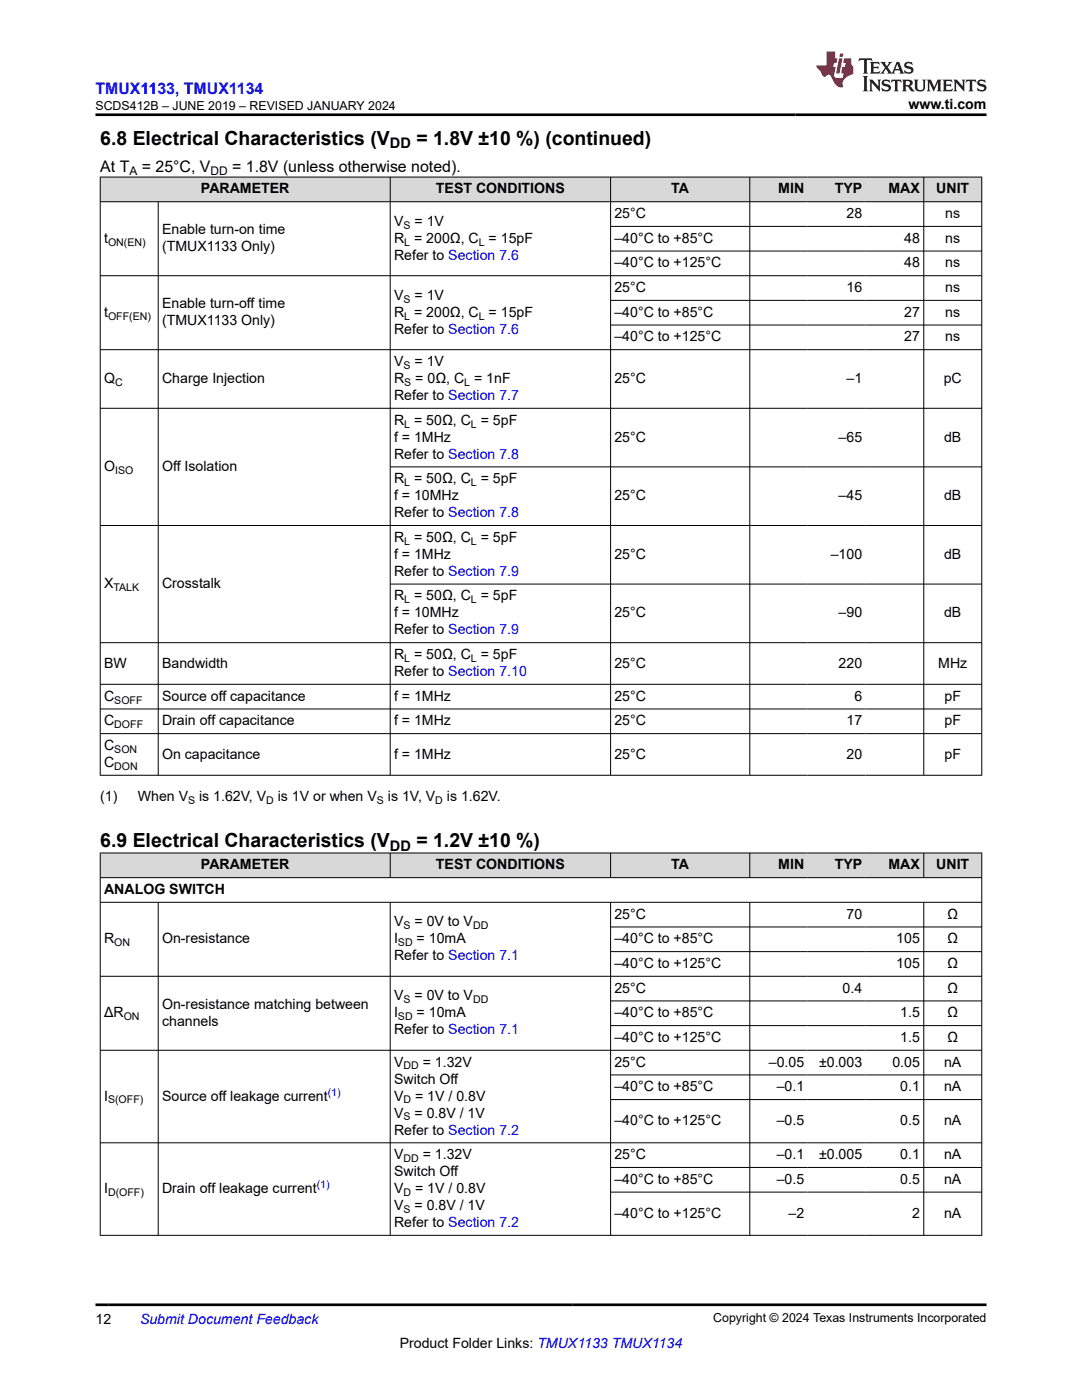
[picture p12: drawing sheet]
<svg xmlns="http://www.w3.org/2000/svg" width="216mm" height="279mm" viewBox="0 0 216 279" stroke-linecap="round" stroke-linejoin="round" font-family="sans-serif">
<defs><g id="words">
<g font-size="3.9">
<text x="20" y="28.8">6.8 Electrical Characteristics (V</text>
<text x="83.1" y="28.8">= 1.8V ±10 %) (continued)</text>
<text x="20" y="169">6.9 Electrical Characteristics (V</text>
<text x="83.1" y="169">= 1.2V ±10 %)</text>
</g>
<text font-size="3.2" fill="#00f" x="19" y="18.7">TMUX1133, TMUX1134</text>
<g font-size="3.2">
<text x="20" y="34.3">At T</text>
<text x="28.3" y="34.3">= 25°C, V</text>
<text x="46.3" y="34.3">= 1.8V (unless otherwise noted).</text>
</g>
<g font-size="2.9">
<text x="77.8" y="29.6">DD</text>
<text x="77.8" y="169.7">DD</text>
</g>
<g font-size="2.8">
<text x="181.3" y="21.8">www.ti.com</text>
<text x="40.1" y="38.6">PARAMETER</text>
<text x="87" y="38.6">TEST CONDITIONS</text>
<text x="133.9" y="38.6">TA</text>
<text x="155.3" y="38.6">MIN</text>
<text x="166.6" y="38.6">TYP</text>
<text x="177.3" y="38.6">MAX</text>
<text x="186.8" y="38.6">UNIT</text>
<text x="32.3" y="46.8">Enable turn-on time</text>
<text x="78.6" y="45.1">V</text>
<text x="82.7" y="45.1">= 1V</text>
<text x="122.6" y="43.5">25°C</text>
<text x="168.9" y="43.5">28</text>
<text x="188.6" y="43.5">ns</text>
<text x="20.8" y="48.5">t</text>
<text x="32.3" y="50.1">(TMUX1133 Only)</text>
<text x="78.6" y="48.5">R = 200Ω, C = 15pF</text>
<text x="78.6" y="51.8">Refer to Section 7.6</text>
<text x="122.6" y="48.5">–40°C to +85°C</text>
<text x="122.6" y="53.4">–40°C to +125°C</text>
<text x="180.4" y="48.5">48</text>
<text x="180.4" y="53.4">48</text>
<text x="188.6" y="48.5">ns</text>
<text x="188.6" y="53.4">ns</text>
<text x="78.6" y="59.8">V</text>
<text x="82.7" y="59.8">= 1V</text>
<text x="122.6" y="58.3">25°C</text>
<text x="168.9" y="58.3">16</text>
<text x="188.6" y="58.3">ns</text>
<text x="20.8" y="63.2">t</text>
<text x="32.3" y="61.5">Enable turn-off time</text>
<text x="32.3" y="64.9">(TMUX1133 Only)</text>
<text x="78.6" y="63.2">R = 200Ω, C = 15pF</text>
<text x="122.6" y="63.2">–40°C to +85°C</text>
<text x="180.4" y="63.2">27</text>
<text x="188.6" y="63.2">ns</text>
<text x="78.6" y="66.6">Refer to Section 7.6</text>
<text x="122.6" y="68.1">–40°C to +125°C</text>
<text x="180.4" y="68.1">27</text>
<text x="188.6" y="68.1">ns</text>
<text x="20.8" y="76.4">Q</text>
<text x="32.3" y="76.4">Charge Injection</text>
<text x="78.6" y="73.1">V</text>
<text x="78.6" y="76.4">R</text>
<text x="82.7" y="73.1">= 1V</text>
<text x="82.9" y="76.4">= 0Ω, C = 1nF</text>
<text x="122.6" y="76.4">25°C</text>
<text x="168.9" y="76.4">–1</text>
<text x="188.3" y="76.4">pC</text>
<text x="78.6" y="79.8">Refer to Section 7.7</text>
<text x="78.6" y="84.8">R = 50Ω, C = 5pF</text>
<text x="78.6" y="88.1">f = 1MHz</text>
<text x="122.6" y="88.1">25°C</text>
<text x="167.3" y="88.1">–65</text>
<text x="188.4" y="88.1">dB</text>
<text x="20.8" y="94">O</text>
<text x="32.3" y="94">Off Isolation</text>
<text x="78.6" y="91.5">Refer to Section 7.8</text>
<text x="78.6" y="96.5">R = 50Ω, C = 5pF</text>
<text x="78.6" y="99.8">f = 10MHz</text>
<text x="122.6" y="99.8">25°C</text>
<text x="167.3" y="99.8">–45</text>
<text x="188.4" y="99.8">dB</text>
<text x="78.6" y="103.2">Refer to Section 7.8</text>
<text x="78.6" y="108.1">R = 50Ω, C = 5pF</text>
<text x="78.6" y="111.5">f = 1MHz</text>
<text x="122.6" y="111.5">25°C</text>
<text x="165.8" y="111.5">–100</text>
<text x="188.4" y="111.5">dB</text>
<text x="20.8" y="117.4">X</text>
<text x="32.3" y="117.4">Crosstalk</text>
<text x="78.6" y="114.9">Refer to Section 7.9</text>
<text x="78.6" y="119.8">R = 50Ω, C = 5pF</text>
<text x="78.6" y="123.2">f = 10MHz</text>
<text x="122.6" y="123.2">25°C</text>
<text x="167.3" y="123.2">–90</text>
<text x="188.4" y="123.2">dB</text>
<text x="78.6" y="126.6">Refer to Section 7.9</text>
<text x="78.6" y="131.5">R = 50Ω, C = 5pF</text>
<text x="20.8" y="133.2">BW</text>
<text x="32.3" y="133.2">Bandwidth</text>
<text x="78.6" y="134.9">Refer to Section 7.10</text>
<text x="122.6" y="133.2">25°C</text>
<text x="167.3" y="133.2">220</text>
<text x="187.2" y="133.2">MHz</text>
<text x="20.8" y="139.8">C</text>
<text x="32.3" y="139.8">Source off capacitance</text>
<text x="78.6" y="139.8">f = 1MHz</text>
<text x="122.6" y="139.8">25°C</text>
<text x="170.5" y="139.8">6</text>
<text x="188.5" y="139.8">pF</text>
<text x="20.8" y="144.8">C</text>
<text x="20.8" y="149.7">C</text>
<text x="32.3" y="144.8">Drain off capacitance</text>
<text x="78.6" y="144.8">f = 1MHz</text>
<text x="122.6" y="144.8">25°C</text>
<text x="168.9" y="144.8">17</text>
<text x="188.5" y="144.8">pF</text>
<text x="20.8" y="153.1">C</text>
<text x="32.3" y="151.4">On capacitance</text>
<text x="78.6" y="151.4">f = 1MHz</text>
<text x="122.6" y="151.4">25°C</text>
<text x="168.9" y="151.4">20</text>
<text x="188.5" y="151.4">pF</text>
<text x="20" y="159.9">(1)</text>
<text x="27.5" y="159.9">When V</text>
<text x="39.7" y="159.9">is 1.62V, V</text>
<text x="55.4" y="159.9">is 1V or when V</text>
<text x="77.4" y="159.9">is 1V, V</text>
<text x="89.2" y="159.9">is 1.62V.</text>
<text x="40.1" y="173.5">PARAMETER</text>
<text x="87" y="173.5">TEST CONDITIONS</text>
<text x="133.9" y="173.5">TA</text>
<text x="155.3" y="173.5">MIN</text>
<text x="166.6" y="173.5">TYP</text>
<text x="177.3" y="173.5">MAX</text>
<text x="186.8" y="173.5">UNIT</text>
<text x="20.8" y="178.4">ANALOG SWITCH</text>
<text x="78.6" y="184.9">V</text>
<text x="82.7" y="184.9">= 0V to V</text>
<text x="122.6" y="183.3">25°C</text>
<text x="168.9" y="183.3">70</text>
<text x="189.1" y="183.3">Ω</text>
<text x="20.8" y="188.3">R</text>
<text x="32.3" y="188.3">On-resistance</text>
<text x="78.6" y="188.3">I</text>
<text x="78.6" y="191.7">Refer to Section 7.1</text>
<text x="83.1" y="188.3">= 10mA</text>
<text x="122.6" y="188.3">–40°C to +85°C</text>
<text x="178.9" y="188.3">105</text>
<text x="189.1" y="188.3">Ω</text>
<text x="122.6" y="193.2">–40°C to +125°C</text>
<text x="178.9" y="193.2">105</text>
<text x="189.1" y="193.2">Ω</text>
<text x="20.8" y="203">ΔR</text>
<text x="32.3" y="201.3">On-resistance matching between</text>
<text x="78.6" y="203">I</text>
<text x="78.6" y="199.6">V</text>
<text x="82.7" y="199.6">= 0V to V</text>
<text x="83.1" y="203">= 10mA</text>
<text x="122.6" y="198.1">25°C</text>
<text x="122.6" y="203">–40°C to +85°C</text>
<text x="168.1" y="198.1">0.4</text>
<text x="179.6" y="203">1.5</text>
<text x="189.1" y="198.1">Ω</text>
<text x="189.1" y="203">Ω</text>
<text x="32.3" y="204.7">channels</text>
<text x="78.6" y="206.4">Refer to Section 7.1</text>
<text x="122.6" y="208">–40°C to +125°C</text>
<text x="179.6" y="208">1.5</text>
<text x="189.1" y="208">Ω</text>
<text x="78.6" y="212.9">V</text>
<text x="84.4" y="212.9">= 1.32V</text>
<text x="122.6" y="212.9">25°C</text>
<text x="153.4" y="212.9">–0.05</text>
<text x="163.4" y="212.9">±0.003</text>
<text x="178.1" y="212.9">0.05</text>
<text x="188.4" y="212.9">nA</text>
<text x="20.8" y="219.7">I</text>
<text x="32.3" y="219.7">Source off leakage current</text>
<text x="78.6" y="216.3">Switch Off</text>
<text x="78.6" y="219.7">V</text>
<text x="82.8" y="219.7">= 1V / 0.8V</text>
<text x="122.6" y="217.8">–40°C to +85°C</text>
<text x="155" y="217.8">–0.1</text>
<text x="179.6" y="217.8">0.1</text>
<text x="188.4" y="217.8">nA</text>
<text x="78.6" y="226.4">Refer to Section 7.2</text>
<text x="78.6" y="223">V</text>
<text x="82.7" y="223">= 0.8V / 1V</text>
<text x="122.6" y="224.6">–40°C to +125°C</text>
<text x="155" y="224.6">–0.5</text>
<text x="179.6" y="224.6">0.5</text>
<text x="188.4" y="224.6">nA</text>
<text x="78.6" y="231.3">V</text>
<text x="84.4" y="231.3">= 1.32V</text>
<text x="122.6" y="231.3">25°C</text>
<text x="155" y="231.3">–0.1</text>
<text x="163.4" y="231.3">±0.005</text>
<text x="179.6" y="231.3">0.1</text>
<text x="188.4" y="231.3">nA</text>
<text x="20.8" y="238.1">I</text>
<text x="32.3" y="238.1">Drain off leakage current</text>
<text x="78.6" y="234.7">Switch Off</text>
<text x="78.6" y="238.1">V</text>
<text x="82.8" y="238.1">= 1V / 0.8V</text>
<text x="122.6" y="236.3">–40°C to +85°C</text>
<text x="155" y="236.3">–0.5</text>
<text x="179.6" y="236.3">0.5</text>
<text x="188.4" y="236.3">nA</text>
<text x="78.6" y="244.9">Refer to Section 7.2</text>
<text x="78.6" y="241.5">V</text>
<text x="82.7" y="241.5">= 0.8V / 1V</text>
<text x="122.6" y="243">–40°C to +125°C</text>
<text x="157.3" y="243">–2</text>
<text x="182" y="243">2</text>
<text x="188.4" y="243">nA</text>
<text x="19" y="264.2">12</text>
<text x="79.8" y="269">Product Folder Links: TMUX1133 TMUX1134</text>
</g>
<text font-size="2.8" fill="#00f" x="27.9" y="264.2">Submit Document Feedback</text>
<g font-size="2.5">
<text x="19.1" y="21.9">SCDS412B – JUNE 2019 – REVISED JANUARY 2024</text>
<text x="142.3" y="263.9">Copyright © 2024 Texas Instruments Incorporated</text>
</g>
<g font-size="2.4">
<text x="25.8" y="34.9">A</text>
<text x="42" y="34.9">DD</text>
</g>
<g font-size="2.1">
<text x="80.5" y="45.6">S</text>
<text x="21.6" y="49">ON(EN)</text>
<text x="80.7" y="49">L</text>
<text x="95.5" y="49">L</text>
<text x="21.6" y="63.8">OFF(EN)</text>
<text x="80.5" y="60.4">S</text>
<text x="80.7" y="63.8">L</text>
<text x="95.5" y="63.8">L</text>
<text x="23" y="77">C</text>
<text x="80.5" y="73.6">S</text>
<text x="80.7" y="77">S</text>
<text x="92.6" y="77">L</text>
<text x="80.7" y="85.3">L</text>
<text x="94" y="85.3">L</text>
<text x="23" y="94.6">ISO</text>
<text x="80.7" y="97">L</text>
<text x="94" y="97">L</text>
<text x="80.7" y="108.7">L</text>
<text x="94" y="108.7">L</text>
<text x="22.6" y="117.9">TALK</text>
<text x="80.7" y="120.4">L</text>
<text x="94" y="120.4">L</text>
<text x="80.7" y="132.1">L</text>
<text x="94" y="132.1">L</text>
<text x="22.8" y="140.4">SOFF</text>
<text x="22.8" y="145.3">DOFF</text>
<text x="22.8" y="150.2">SON</text>
<text x="22.8" y="153.6">DON</text>
<text x="37.5" y="160.4">S</text>
<text x="53.1" y="160.4">D</text>
<text x="75.2" y="160.4">S</text>
<text x="86.9" y="160.4">D</text>
<text x="80.5" y="185.4">S</text>
<text x="94.4" y="185.4">DD</text>
<text x="22.8" y="188.8">ON</text>
<text x="79.4" y="188.8">SD</text>
<text x="24.7" y="203.6">ON</text>
<text x="79.4" y="203.6">SD</text>
<text x="80.5" y="200.2">S</text>
<text x="94.4" y="200.2">DD</text>
<text x="80.5" y="213.4">DD</text>
<text x="21.6" y="220.2">S(OFF)</text>
<text x="80.5" y="220.2">D</text>
<text x="80.5" y="223.6">S</text>
<text x="80.5" y="231.9">DD</text>
<text x="21.6" y="238.7">D(OFF)</text>
<text x="80.5" y="238.7">D</text>
<text x="80.5" y="242.1">S</text>
</g>
<g font-size="2.1" fill="#00f">
<text x="65.4" y="218.7">(1)</text>
<text x="63.2" y="237.2">(1)</text>
</g>
</g></defs>
<g fill="#d8d8d8">
<path d="M20 35.3h175.9v5h-175.9z" fill-rule="evenodd"/>
<path d="M20.1 35.4h57.7v4.8h-57.7z" fill-rule="evenodd"/>
<path d="M77.9 35.4h43.9v4.8h-43.9z" fill-rule="evenodd"/>
<path d="M121.9 35.4h27.6v4.8h-27.6z" fill-rule="evenodd"/>
<path d="M149.7 35.4h11.5v4.8h-11.5z" fill-rule="evenodd"/>
<path d="M161.2 35.4h11.6v4.8h-11.6z" fill-rule="evenodd"/>
<path d="M172.8 35.4h11.5v4.8h-11.5z" fill-rule="evenodd"/>
<path d="M184.4 35.4h11.4v4.8h-11.4z" fill-rule="evenodd"/>
</g>
<g fill="none" stroke="#000" stroke-width=".2">
<path d="M19.9 35.3h176.1M20 35.3v119.5M77.9 35.3v119.5M121.8 35.3v119.5M149.6 35.3v119.5M184.3 35.3v119.5M195.9 35.3v119.5M19.9 40.3h176.1M19.9 55h176.1M31.6 40.3v114.5M121.8 45.2h74.2M121.8 50.1h74.2"/>
<path d="M121.8 59.9h74.2M19.9 69.8h176.1M121.8 64.9h74.2M19.9 81.5h176.1M77.9 93.2h118.1M19.9 104.9h176.1M77.9 116.6h118.1M19.9 136.6h176.1M196 128.3h-176.1M19.9 141.5h176.1M19.9 146.4h176.1M19.9 154.7h176.1"/>
</g>
<g fill="#d8d8d8">
<path d="M20 170.2h175.9v5h-175.9z" fill-rule="evenodd"/>
<path d="M20.1 170.3h57.7v4.8h-57.7z" fill-rule="evenodd"/>
<path d="M77.9 170.3h43.9v4.8h-43.9z" fill-rule="evenodd"/>
<path d="M121.9 170.3h27.6v4.8h-27.6z" fill-rule="evenodd"/>
<path d="M149.7 170.3h11.5v4.8h-11.5z" fill-rule="evenodd"/>
<path d="M161.2 170.3h11.6v4.8h-11.6z" fill-rule="evenodd"/>
<path d="M172.8 170.3h11.5v4.8h-11.5z" fill-rule="evenodd"/>
<path d="M184.4 170.3h11.4v4.8h-11.4z" fill-rule="evenodd"/>
</g>
<g fill="none" stroke="#000" stroke-width=".2">
<path d="M19.9 170.2h176.1M19.9 175.2h176.1M20 170.2v76.4M77.9 170.2v5M121.8 170.2v5M149.6 170.2v5M184.3 170.2v5M195.9 170.2v76.4M19.9 180.1h176.1M19.9 194.8h176.1M31.6 180.1v66.5M77.9 180.1v66.5"/>
<path d="M121.8 180.1v66.5M121.8 185h74.2M121.8 189.9h74.2M121.8 199.8h74.2M149.6 180.1v66.5M184.3 180.1v66.5M121.8 204.7h74.2M121.8 214.5h74.2M121.8 219.4h74.2M196 209.6h-176.1M121.8 233h74.2M121.8 237.9h74.2"/>
<path d="M196 228.1h-176.1M19.9 246.5h176.1"/>
</g>
<path d="M171.5 11.6l-.2 .6 .5-.2h.6v.1v2.2l-.2 .4h1l-.2-.4v-2.2v-.1h.5l.5 .2-.1-.6zM173.6 12.4l.2 .3v1.6l-.2 .4h1.9l.1-.6a1.08 1.08 0 0 1-1.3 .2v-.7h.6l.4 .2v-.7l-.4 .2h-.6v-.5l.2-.2a1 1 0 0 1 1 .3l-.1-.5zM175.7 12.4l.9 1.1-1 1.2h.9l-.2-.2 .5-.8 .4 .8-.2 .2h1.6l-.2-.2 .2-.5h.9l.1 .5-.1 .2h.9l-.2-.4-.8-1.9h-.5l-.9 2.1-.9-1.1 .9-1h-.8l.2 .2-.4 .6-.4-.6 .2-.2zM179 12.8l.4 1h-.7zM180.7 12.5a.65 .65 0 0 0-.2 .7 .65 .65 0 0 0 .6 .5l.6 .1 .1 .3a.79 .79 0 0 1-.7 .4 .79 .79 0 0 1-.7-.5l.1 .7 .2-.1a.93 .93 0 0 0 1.1 0 .93 .93 0 0 0 .4-.9 1.46 1.46 0 0 0-1.2-.6l-.1-.3a1.09 1.09 0 0 1 1.2 .2l-.2-.6-.1 .1-.5-.2zM172.2 15.2l.2 .4v2.2l-.2 .4h1l-.2-.4v-2.2l.2-.4zM173.4 15.9l.2 .4v1.5l-.2 .4h.8l-.3-.4 .1-1.3 1.6 1.8v-2l.2-.4h-.7l.1 .2 .1 1.1-1.2-1.3zM176.2 16a.65 .65 0 0 0-.2 .8 .65 .65 0 0 0 .6 .4l.6 .2 .1 .2a.79 .79 0 0 1-.7 .4 .79 .79 0 0 1-.7-.5l.1 .7 .2-.1a.93 .93 0 0 0 1.1 .1 .93 .93 0 0 0 .4-1 1.46 1.46 0 0 0-1.2-.5l-.1-.4a1.09 1.09 0 0 1 1.2 .2l-.1-.6-.2 .1-.5-.1zM177.9 15.9l-.1 .6a.63 .63 0 0 1 .8-.3v1.6l-.3 .4h1l-.2-.4v-1.6a.66 .66 0 0 1 .8 .3l-.1-.6zM180 15.9l.2 .4v1.5l-.2 .4h1l-.2-.2-.1-.7h.5l.1 .2a.79 .79 0 0 0 1.2 .6l-1-.9a.61 .61 0 0 0 .6-.6 .61 .61 0 0 0-.5-.7zM180.8 16.2h.1a.47 .47 0 0 1 .5 .1 .47 .47 0 0 1 .1 .5l-.1 .1-.7 .1zM182.3 15.9l.2 .2a2.27 2.27 0 0 0 .4 2 1.04 1.04 0 0 0 1.7-.7v-1.3l.2-.2h-.8l.2 .4v1.1a.6 .6 0 0 1-.6 .6 .6 .6 0 0 1-.6-.6v-1.1l.3-.4zM184.9 15.9l.2 .4v1.5l-.2 .4h.8l-.3-.4v-1.4l.9 1.9 .9-1.9v1.4l-.3 .4h1l-.2-.4v-1.5l.2-.4h-.8l-.7 1.5-.6-1.5zM188.1 15.9l.2 .4v1.5l-.2 .4h1.9l.1-.6a1.09 1.09 0 0 1-1.3 .2v-.7h.6l.4 .2v-.6l-.4 .2h-.6v-.6l.2-.1a1.01 1.01 0 0 1 1 .3l-.1-.6zM190.2 15.9l.3 .4v1.5l-.3 .4h.8l-.2-.4v-1.3l1.6 1.8v-2l.2-.4h-.7l.2 .2v1.1l-1.2-1.3zM192.8 15.9l-.1 .6a.63 .63 0 0 1 .8-.3v1.6l-.3 .4h1l-.2-.4v-1.6a.66 .66 0 0 1 .8 .3l-.1-.6zM195.2 16a.65 .65 0 0 0-.2 .8 .65 .65 0 0 0 .6 .4l.6 .2 .2 .2a.79 .79 0 0 1-.7 .4 .79 .79 0 0 1-.7-.5l.1 .7 .2-.1a.93 .93 0 0 0 1 .1 .93 .93 0 0 0 .5-1 1.46 1.46 0 0 0-1.3-.5v-.4a1.09 1.09 0 0 1 1.2 .2l-.2-.6-.2 .1-.5-.1z" fill="#231f20"/>
<path d="M164.9 10.3v2.7h-2l.1 .4 .8 1a.95 .95 0 0 0 1 .9 .59 .59 0 0 1 .5-.4 .59 .59 0 0 1 .5 .3l.4 .8a1.59 1.59 0 0 0 2.1 1.4 1.61 1.61 0 0 1 1-2.3l1-.3-.1-1.5a1.59 1.59 0 0 1-.3-1.7h-1.5l-.2 .9h.6l-.2 .9h-.5l-.2 .9v.3l.4 .1-.1 .9h-.7a.73 .73 0 0 1-1-.7l.3-1.5h-.5l.1-.9h.5l.2-.9h-.5v-1.3zM167.4 11.6l-.6 3.1h.7l.6-3.1zM167.6 10.7l-.1 .6h.7l.1-.6z" fill="#ed1c24"/>
<path d="M19 22.9h177.8M19 260.4h177.8" fill="none" stroke="#000" stroke-width=".53"/>
<use href="#words"/>
</svg>
